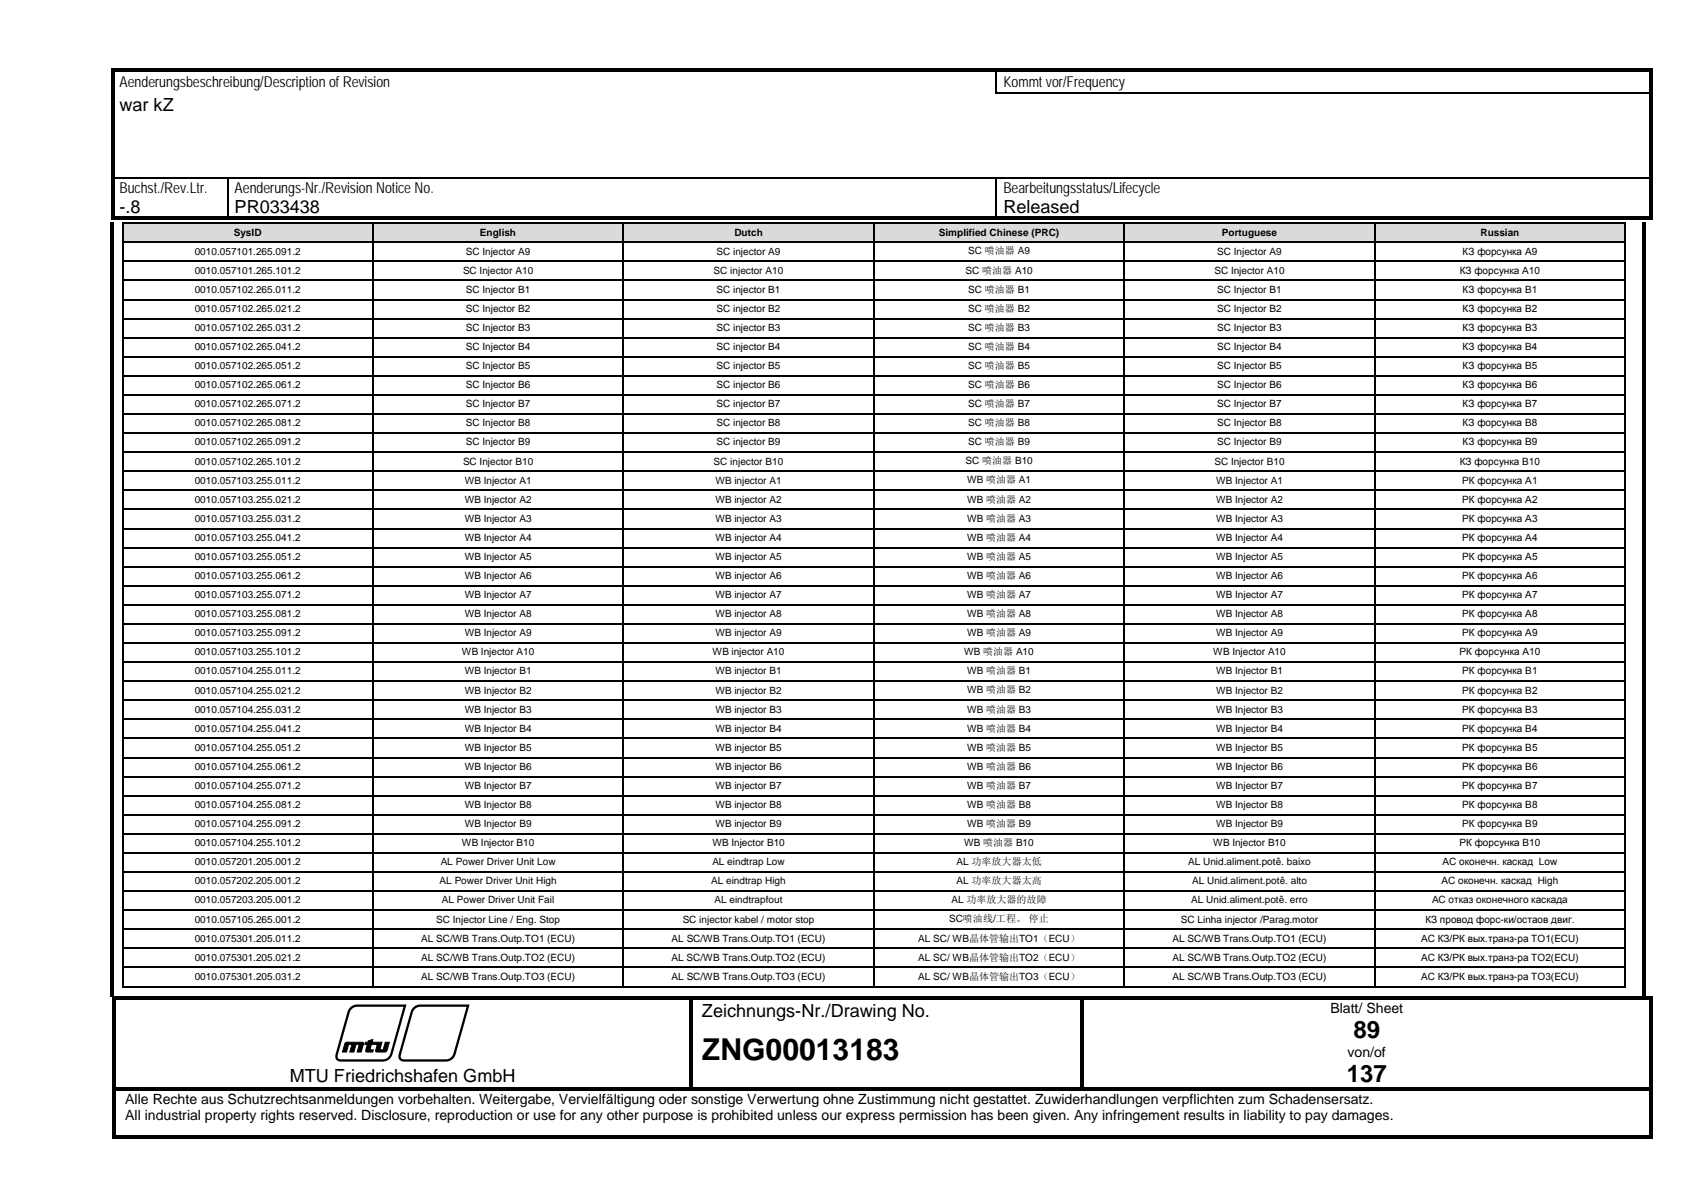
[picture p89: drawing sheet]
<svg xmlns="http://www.w3.org/2000/svg" width="297mm" height="210mm" viewBox="0 0 297 210" stroke-linecap="round" stroke-linejoin="round" font-family="sans-serif">
<defs><g id="words">
<text font-size="5.3" x="123.3" y="186.2">ZNG00013183</text>
<g font-size="4.2">
<text x="237.7" y="182.4">89</text>
<text x="236.5" y="190.1">137</text>
</g>
<g font-size="3.2">
<text x="21" y="19.5">war kZ</text>
<text x="21" y="37.4">-.8</text>
<text x="41.2" y="37.4">PR033438</text>
<text x="176.2" y="37.4">Released</text>
<text x="123.3" y="178.5">Zeichnungs-Nr./Drawing No.</text>
<text x="50.9" y="190">MTU Friedrichshafen GmbH</text>
</g>
<g font-size="2.6">
<text x="21" y="15.3">Aenderungsbeschreibung/Descriptionof Revision</text>
<text x="176.2" y="15.3">Kommt vor/Frequency</text>
<text x="21" y="33.9">Buchst./Rev.Ltr.</text>
<text x="41.2" y="33.9">Aenderungs-Nr./RevisionNotice No.</text>
<text x="176.2" y="33.9">Bearbeitungsstatus/Lifecycle</text>
</g>
<g font-size="2.5">
<text x="233.7" y="177.8">Blatt/ Sheet</text>
<text x="236.7" y="185.5">von/of</text>
<text x="22" y="193.8">Alle Rechte aus Schutzrechtsanmeldungen vorbehalten. Weitergabe, Vervielfältigung oder sonstige Verwertung ohne Zustimmung nicht gestattet. Zuwiderhandlungen verpflichten zum Schadensersatz.</text>
<text x="22" y="196.6">All industrial property rights reserved. Disclosure, reproduction or use for any other purpose is prohibited unless our express permission has been given. Any infringement results in liability to pay damages.</text>
</g>
<g font-size="1.8">
<text x="41.1" y="41.4">SysID</text>
<text x="84.3" y="41.4">English</text>
<text x="129" y="41.4">Dutch</text>
<text x="164.9" y="41.4">Simplified Chinese (PRC)</text>
<text x="214.6" y="41.4">Portuguese</text>
<text x="260" y="41.4">Russian</text>
<text x="34.2" y="44.7">0010.057101.265.091.2</text>
<text x="81.8" y="44.7">SC Injector A9</text>
<text x="125.8" y="44.7">SC injector A9</text>
<text x="170.1" y="44.7">SC 喷油器 A9</text>
<text x="213.8" y="44.7">SC Injector A9</text>
<text x="256.9" y="44.7">КЗ форсунка A9</text>
<text x="34.2" y="48">0010.057101.265.101.2</text>
<text x="34.2" y="51.4">0010.057102.265.011.2</text>
<text x="81.3" y="48">SC Injector A10</text>
<text x="81.8" y="51.4">SC Injector B1</text>
<text x="125.3" y="48">SC injector A10</text>
<text x="125.8" y="51.4">SC injector B1</text>
<text x="169.6" y="48">SC 喷油器 A10</text>
<text x="170.1" y="51.4">SC 喷油器 B1</text>
<text x="213.3" y="48">SC Injector A10</text>
<text x="213.8" y="51.4">SC Injector B1</text>
<text x="256.4" y="48">КЗ форсунка A10</text>
<text x="256.9" y="51.4">КЗ форсунка В1</text>
<text x="34.2" y="54.8">0010.057102.265.021.2</text>
<text x="34.2" y="58.1">0010.057102.265.031.2</text>
<text x="81.8" y="58.1">SC Injector B3</text>
<text x="81.8" y="54.8">SC Injector B2</text>
<text x="125.8" y="58.1">SC injector B3</text>
<text x="125.8" y="54.8">SC injector B2</text>
<text x="170.1" y="58.1">SC 喷油器 B3</text>
<text x="170.1" y="54.7">SC 喷油器 B2</text>
<text x="213.8" y="54.8">SC Injector B2</text>
<text x="213.8" y="58.1">SC Injector B3</text>
<text x="256.9" y="58.1">КЗ форсунка В3</text>
<text x="256.9" y="54.8">КЗ форсунка В2</text>
<text x="34.2" y="61.5">0010.057102.265.041.2</text>
<text x="34.2" y="64.8">0010.057102.265.051.2</text>
<text x="81.8" y="64.8">SC Injector B5</text>
<text x="81.8" y="61.5">SC Injector B4</text>
<text x="125.8" y="64.8">SC injector B5</text>
<text x="125.8" y="61.5">SC injector B4</text>
<text x="170.1" y="64.8">SC 喷油器 B5</text>
<text x="170.1" y="61.4">SC 喷油器 B4</text>
<text x="213.8" y="61.5">SC Injector B4</text>
<text x="213.8" y="64.8">SC Injector B5</text>
<text x="256.9" y="64.8">КЗ форсунка В5</text>
<text x="256.9" y="61.5">КЗ форсунка В4</text>
<text x="34.2" y="68.2">0010.057102.265.061.2</text>
<text x="34.2" y="71.5">0010.057102.265.071.2</text>
<text x="81.8" y="71.5">SC Injector B7</text>
<text x="81.8" y="68.2">SC Injector B6</text>
<text x="125.8" y="71.5">SC injector B7</text>
<text x="125.8" y="68.2">SC injector B6</text>
<text x="170.1" y="71.5">SC 喷油器 B7</text>
<text x="170.1" y="68.1">SC 喷油器 B6</text>
<text x="213.8" y="68.2">SC Injector B6</text>
<text x="213.8" y="71.5">SC Injector B7</text>
<text x="256.9" y="71.5">КЗ форсунка В7</text>
<text x="256.9" y="68.2">КЗ форсунка В6</text>
<text x="34.2" y="74.9">0010.057102.265.081.2</text>
<text x="81.8" y="74.9">SC Injector B8</text>
<text x="125.8" y="74.9">SC injector B8</text>
<text x="170.1" y="74.8">SC 喷油器 B8</text>
<text x="213.8" y="74.9">SC Injector B8</text>
<text x="256.9" y="74.9">КЗ форсунка В8</text>
<text x="34.2" y="78.2">0010.057102.265.091.2</text>
<text x="34.2" y="81.6">0010.057102.265.101.2</text>
<text x="81.3" y="81.6">SC Injector B10</text>
<text x="81.8" y="78.2">SC Injector B9</text>
<text x="125.3" y="81.6">SC injector B10</text>
<text x="125.8" y="78.2">SC injector B9</text>
<text x="169.6" y="81.6">SC 喷油器 B10</text>
<text x="170.1" y="78.2">SC 喷油器 B9</text>
<text x="213.3" y="81.6">SC Injector B10</text>
<text x="213.8" y="78.2">SC Injector B9</text>
<text x="256.4" y="81.6">КЗ форсунка В10</text>
<text x="256.9" y="78.2">КЗ форсунка В9</text>
<text x="34.2" y="84.9">0010.057103.255.011.2</text>
<text x="34.2" y="88.3">0010.057103.255.021.2</text>
<text x="81.6" y="88.3">WB Injector A2</text>
<text x="81.6" y="84.9">WB Injector A1</text>
<text x="125.6" y="84.9">WB injector A1</text>
<text x="125.6" y="88.3">WB injector A2</text>
<text x="169.9" y="88.2">WB 喷油器 A2</text>
<text x="169.9" y="84.9">WB 喷油器 A1</text>
<text x="213.6" y="88.3">WB Injector A2</text>
<text x="213.6" y="84.9">WB Injector A1</text>
<text x="256.8" y="88.3">РК форсунка A2</text>
<text x="256.8" y="84.9">РК форсунка A1</text>
<text x="34.2" y="91.6">0010.057103.255.031.2</text>
<text x="34.2" y="95">0010.057103.255.041.2</text>
<text x="81.6" y="95">WB Injector A4</text>
<text x="81.6" y="91.6">WB Injector A3</text>
<text x="125.6" y="91.6">WB injector A3</text>
<text x="125.6" y="95">WB injector A4</text>
<text x="169.9" y="95">WB 喷油器 A4</text>
<text x="169.9" y="91.6">WB 喷油器 A3</text>
<text x="213.6" y="95">WB Injector A4</text>
<text x="213.6" y="91.6">WB Injector A3</text>
<text x="256.8" y="95">РК форсунка A4</text>
<text x="256.8" y="91.6">РК форсунка A3</text>
<text x="34.2" y="98.3">0010.057103.255.051.2</text>
<text x="34.2" y="101.7">0010.057103.255.061.2</text>
<text x="81.6" y="101.7">WB Injector A6</text>
<text x="81.6" y="98.3">WB Injector A5</text>
<text x="125.6" y="98.3">WB injector A5</text>
<text x="125.6" y="101.7">WB injector A6</text>
<text x="169.9" y="101.7">WB 喷油器 A6</text>
<text x="169.9" y="98.3">WB 喷油器 A5</text>
<text x="213.6" y="101.7">WB Injector A6</text>
<text x="213.6" y="98.3">WB Injector A5</text>
<text x="256.8" y="101.7">РК форсунка A6</text>
<text x="256.8" y="98.3">РК форсунка A5</text>
<text x="34.2" y="105">0010.057103.255.071.2</text>
<text x="81.6" y="105">WB Injector A7</text>
<text x="125.6" y="105">WB injector A7</text>
<text x="169.9" y="105">WB 喷油器 A7</text>
<text x="213.6" y="105">WB Injector A7</text>
<text x="256.8" y="105">РК форсунка A7</text>
<text x="34.2" y="108.4">0010.057103.255.081.2</text>
<text x="34.2" y="111.7">0010.057103.255.091.2</text>
<text x="81.6" y="108.4">WB Injector A8</text>
<text x="81.6" y="111.7">WB Injector A9</text>
<text x="125.6" y="111.7">WB injector A9</text>
<text x="125.6" y="108.4">WB injector A8</text>
<text x="169.9" y="108.4">WB 喷油器 A8</text>
<text x="169.9" y="111.7">WB 喷油器 A9</text>
<text x="213.6" y="108.4">WB Injector A8</text>
<text x="213.6" y="111.7">WB Injector A9</text>
<text x="256.8" y="108.4">РК форсунка A8</text>
<text x="256.8" y="111.7">РК форсунка A9</text>
<text x="34.2" y="115.1">0010.057103.255.101.2</text>
<text x="34.2" y="118.4">0010.057104.255.011.2</text>
<text x="81.1" y="115.1">WB Injector A10</text>
<text x="81.6" y="118.4">WB Injector B1</text>
<text x="125.2" y="115.1">WB injector A10</text>
<text x="125.6" y="118.4">WB injector B1</text>
<text x="169.4" y="115.1">WB 喷油器 A10</text>
<text x="169.9" y="118.4">WB 喷油器 B1</text>
<text x="213.1" y="115.1">WB Injector A10</text>
<text x="213.6" y="118.4">WB Injector B1</text>
<text x="256.3" y="115.1">РК форсунка A10</text>
<text x="256.8" y="118.4">РК форсунка В1</text>
<text x="34.2" y="121.8">0010.057104.255.021.2</text>
<text x="34.2" y="125.1">0010.057104.255.031.2</text>
<text x="81.6" y="121.8">WB Injector B2</text>
<text x="81.6" y="125.1">WB Injector B3</text>
<text x="125.6" y="125.1">WB injector B3</text>
<text x="125.6" y="121.8">WB injector B2</text>
<text x="169.9" y="121.8">WB 喷油器 B2</text>
<text x="169.9" y="125.1">WB 喷油器 B3</text>
<text x="213.6" y="121.8">WB Injector B2</text>
<text x="213.6" y="125.1">WB Injector B3</text>
<text x="256.8" y="121.8">РК форсунка В2</text>
<text x="256.8" y="125.1">РК форсунка В3</text>
<text x="34.2" y="128.5">0010.057104.255.041.2</text>
<text x="34.2" y="131.8">0010.057104.255.051.2</text>
<text x="81.6" y="128.5">WB Injector B4</text>
<text x="81.6" y="131.8">WB Injector B5</text>
<text x="125.6" y="131.8">WB injector B5</text>
<text x="125.6" y="128.5">WB injector B4</text>
<text x="169.9" y="128.5">WB 喷油器 B4</text>
<text x="169.9" y="131.8">WB 喷油器 B5</text>
<text x="213.6" y="128.5">WB Injector B4</text>
<text x="213.6" y="131.8">WB Injector B5</text>
<text x="256.8" y="128.5">РК форсунка В4</text>
<text x="256.8" y="131.8">РК форсунка В5</text>
<text x="34.2" y="135.2">0010.057104.255.061.2</text>
<text x="81.6" y="135.2">WB Injector B6</text>
<text x="125.6" y="135.2">WB injector B6</text>
<text x="169.9" y="135.2">WB 喷油器 B6</text>
<text x="213.6" y="135.2">WB Injector B6</text>
<text x="256.8" y="135.2">РК форсунка В6</text>
<text x="34.2" y="138.5">0010.057104.255.071.2</text>
<text x="34.2" y="141.9">0010.057104.255.081.2</text>
<text x="81.6" y="141.9">WB Injector B8</text>
<text x="81.6" y="138.5">WB Injector B7</text>
<text x="125.6" y="138.5">WB injector B7</text>
<text x="125.6" y="141.9">WB injector B8</text>
<text x="169.9" y="141.9">WB 喷油器 B8</text>
<text x="169.9" y="138.5">WB 喷油器 B7</text>
<text x="213.6" y="141.9">WB Injector B8</text>
<text x="213.6" y="138.5">WB Injector B7</text>
<text x="256.8" y="141.9">РК форсунка В8</text>
<text x="256.8" y="138.5">РК форсунка В7</text>
<text x="34.2" y="145.2">0010.057104.255.091.2</text>
<text x="34.2" y="148.6">0010.057104.255.101.2</text>
<text x="81.1" y="148.6">WB Injector B10</text>
<text x="81.6" y="145.2">WB Injector B9</text>
<text x="125.1" y="148.6">WB Injector B10</text>
<text x="125.6" y="145.2">WB injector B9</text>
<text x="169.4" y="148.6">WB 喷油器 B10</text>
<text x="169.9" y="145.2">WB 喷油器 B9</text>
<text x="213.1" y="148.6">WB Injector B10</text>
<text x="213.6" y="145.2">WB Injector B9</text>
<text x="256.3" y="148.6">РК форсунка В10</text>
<text x="256.8" y="145.2">РК форсунка В9</text>
<text x="34.2" y="152">0010.057201.205.001.2</text>
<text x="34.2" y="155.3">0010.057202.205.001.2</text>
<text x="77.2" y="155.3">AL Power Driver Unit High</text>
<text x="77.4" y="152">AL Power Driver Unit Low</text>
<text x="124.9" y="155.3">AL eindtrap High</text>
<text x="125.1" y="152">AL eindtrap Low</text>
<text x="168" y="155.3">AL 功率放大器太高</text>
<text x="168" y="151.9">AL 功率放大器太低</text>
<text x="208.7" y="152">AL Unid.aliment.potê. baixo</text>
<text x="209.4" y="155.3">AL Unid.aliment.potê. alto</text>
<text x="253.2" y="155.3">АС оконечн. каскад High</text>
<text x="253.4" y="152">АС оконечн. каскад Low</text>
<text x="34.2" y="158.6">0010.057203.205.001.2</text>
<text x="77.6" y="158.6">AL Power Driver Unit Fail</text>
<text x="125.5" y="158.6">AL eindtrapfout</text>
<text x="166.7" y="162">SC喷油线/工程。 停止</text>
<text x="167.1" y="158.6">AL 功率放大器的故障</text>
<text x="209.2" y="158.6">AL Unid.aliment.potê. erro</text>
<text x="251.5" y="158.6">АС отказ оконечного каскада</text>
<text x="34.2" y="162">0010.057105.265.001.2</text>
<text x="34.2" y="165.4">0010.075301.205.011.2</text>
<text x="74" y="165.4">AL SC/WB Trans.Outp.TO1 (ECU)</text>
<text x="76.6" y="162">SC Injector Line / Eng. Stop</text>
<text x="118" y="165.4">AL SC/WB Trans.Outp.TO1 (ECU)</text>
<text x="119.9" y="162">SC injector kabel / motor stop</text>
<text x="161.3" y="165.3">AL SC/ WB晶体管输出TO1（ECU）</text>
<text x="206" y="165.4">AL SC/WB Trans.Outp.TO1 (ECU)</text>
<text x="207.4" y="162">SC Linha injector /Parag.motor</text>
<text x="249.6" y="165.4">АС КЗ/РК вых.транз-ра ТО1(ECU)</text>
<text x="250.4" y="162">КЗ провод форс-ки/остаов двиг.</text>
<text x="34.2" y="168.7">0010.075301.205.021.2</text>
<text x="34.2" y="172.1">0010.075301.205.031.2</text>
<text x="74" y="172.1">AL SC/WB Trans.Outp.TO3 (ECU)</text>
<text x="74" y="168.7">AL SC/WB Trans.Outp.TO2 (ECU)</text>
<text x="118" y="168.7">AL SC/WB Trans.Outp.TO2 (ECU)</text>
<text x="118" y="172.1">AL SC/WB Trans.Outp.TO3 (ECU)</text>
<text x="161.3" y="168.7">AL SC/ WB晶体管输出TO2（ECU）</text>
<text x="161.3" y="172">AL SC/ WB晶体管输出TO3（ECU）</text>
<text x="206" y="172.1">AL SC/WB Trans.Outp.TO3 (ECU)</text>
<text x="206" y="168.7">AL SC/WB Trans.Outp.TO2 (ECU)</text>
<text x="249.6" y="168.7">АС КЗ/РК вых.транз-ра ТО2(ECU)</text>
<text x="249.6" y="172.1">АС КЗ/РК вых.транз-ра ТО3(ECU)</text>
</g>
</g></defs>
<g fill="#000">
<path d="M19.5 12h.6v.5h-.6z" fill-rule="evenodd"/>
<path d="M19.5 12h.6v.5h-.6z" fill-rule="evenodd"/>
<path d="M19.5 12.5h.6v3.7h-.6z" fill-rule="evenodd"/>
<path d="M19.5 16.2h.6v.3h-.6z" fill-rule="evenodd"/>
<path d="M20.1 12h154.8v.5h-154.8z" fill-rule="evenodd"/>
<path d="M174.9 12h.5v.5h-.5z" fill-rule="evenodd"/>
<path d="M175.4 12h24.6v.5h-24.6z" fill-rule="evenodd"/>
<path d="M200 12h.6v.5h-.6z" fill-rule="evenodd"/>
<path d="M200.6 12h89.2v.5h-89.2z" fill-rule="evenodd"/>
<path d="M289.8 12h.5v.5h-.5z" fill-rule="evenodd"/>
<path d="M289.8 12h.5v.5h-.5z" fill-rule="evenodd"/>
<path d="M289.8 12.5h.5v3.7h-.5z" fill-rule="evenodd"/>
<path d="M289.8 16.2h.5v.3h-.5z" fill-rule="evenodd"/>
<path d="M19.5 16.5h.6v3.7h-.6z" fill-rule="evenodd"/>
<path d="M19.5 20.2h.6v3.6h-.6z" fill-rule="evenodd"/>
<path d="M19.5 23.8h.6v3.7h-.6z" fill-rule="evenodd"/>
<path d="M19.5 27.5h.6v3.6h-.6z" fill-rule="evenodd"/>
<path d="M19.5 31.4h.6v3h-.6z" fill-rule="evenodd"/>
<path d="M19.5 34.4h.6v3.7h-.6z" fill-rule="evenodd"/>
<path d="M19.5 38.1h.6v.5h-.6z" fill-rule="evenodd"/>
<path d="M19.5 38.1h.6v.5h-.6z" fill-rule="evenodd"/>
<path d="M20.1 38.1h19.8v.5h-19.8z" fill-rule="evenodd"/>
<path d="M39.9 38.1h.5v.5h-.5z" fill-rule="evenodd"/>
<path d="M40.4 38.1h134.5v.5h-134.5z" fill-rule="evenodd"/>
<path d="M174.9 38.1h.5v.5h-.5z" fill-rule="evenodd"/>
<path d="M175.4 38.1h114.4v.5h-114.4z" fill-rule="evenodd"/>
<path d="M289.8 16.5h.5v3.7h-.5z" fill-rule="evenodd"/>
<path d="M289.8 20.2h.5v3.6h-.5z" fill-rule="evenodd"/>
<path d="M289.8 23.8h.5v3.7h-.5z" fill-rule="evenodd"/>
<path d="M289.8 27.5h.5v3.6h-.5z" fill-rule="evenodd"/>
<path d="M289.8 31.4h.5v3h-.5z" fill-rule="evenodd"/>
<path d="M289.8 34.4h.5v3.7h-.5z" fill-rule="evenodd"/>
<path d="M289.8 38.1h.5v.5h-.5z" fill-rule="evenodd"/>
<path d="M289.8 38.1h.5v.5h-.5z" fill-rule="evenodd"/>
<path d="M19.8 175h.5v.5h-.5z" fill-rule="evenodd"/>
<path d="M19.8 175h.5v.5h-.5z" fill-rule="evenodd"/>
<path d="M20.3 175h100.8v.5h-100.8z" fill-rule="evenodd"/>
<path d="M121.1 175h.5v.5h-.5z" fill-rule="evenodd"/>
<path d="M121.6 175h68.2v.5h-68.2z" fill-rule="evenodd"/>
<path d="M189.8 175h.6v.5h-.6z" fill-rule="evenodd"/>
<path d="M190.4 175h99.4v.5h-99.4z" fill-rule="evenodd"/>
<path d="M289.8 175h.5v.5h-.5z" fill-rule="evenodd"/>
<path d="M289.8 175h.5v.5h-.5z" fill-rule="evenodd"/>
<path d="M19.8 175.5h.5v15.4h-.5z" fill-rule="evenodd"/>
<path d="M19.8 190.9h.5v.6h-.5z" fill-rule="evenodd"/>
<path d="M19.8 191.5h.5v8h-.5z" fill-rule="evenodd"/>
<path d="M20.3 190.9h100.8v.6h-100.8z" fill-rule="evenodd"/>
<path d="M121.1 175.5h.5v15.4h-.5z" fill-rule="evenodd"/>
<path d="M121.1 190.9h.5v.6h-.5z" fill-rule="evenodd"/>
<path d="M121.6 190.9h68.2v.6h-68.2z" fill-rule="evenodd"/>
<path d="M189.8 175.5h.6v15.4h-.6z" fill-rule="evenodd"/>
<path d="M189.8 190.9h.6v.6h-.6z" fill-rule="evenodd"/>
<path d="M190.4 190.9h99.4v.6h-99.4z" fill-rule="evenodd"/>
<path d="M289.8 175.5h.5v15.4h-.5z" fill-rule="evenodd"/>
<path d="M289.8 190.9h.5v.6h-.5z" fill-rule="evenodd"/>
<path d="M289.8 191.5h.5v8h-.5z" fill-rule="evenodd"/>
<path d="M19.8 199.5h.5v.5h-.5z" fill-rule="evenodd"/>
<path d="M19.8 199.5h.5v.5h-.5z" fill-rule="evenodd"/>
<path d="M20.3 199.5h269.5v.5h-269.5z" fill-rule="evenodd"/>
<path d="M289.8 199.5h.5v.5h-.5z" fill-rule="evenodd"/>
<path d="M289.8 199.5h.5v.5h-.5z" fill-rule="evenodd"/>
</g>
<path d="M175 12.5v3.7M20.1 31.3h19.8M40 31.4v6.7M40.1 31.3h134.8M175 31.4v6.7M175.2 31.3h114.6" fill="none" stroke="#000" stroke-width=".25"/>
<path d="M174.9 16.3h25.1M200.4 16.3h89.4" fill="none" stroke="#000" stroke-width=".34"/>
<g fill="#000">
<path d="M200 16.2h.4v.3h-.4zM19.5 31.1h.6v.3h-.6zM39.9 31.4h.2zM39.9 31.1h.2v.3h-.2zM174.9 31.4h.3zM174.9 31.1h.3v.3h-.3zM289.8 31.1h.5v.3h-.5zM60.6 183.2l.3-.2h2.2a.47 .47 0 0 1 .6 .1 .47 .47 0 0 1 .1 .6l-.4 1h-.7l.4-1.3h-.6l-.3 1.3h-.8l.4-1.3h-.6l-.3 1.3h-.8zM64.2 183h.4l.1-.2 .8-.3-.2 .5h1.8l-.4 1.4h.6l.4-1.4h.7l-.1 .4a1.4 1.4 0 0 1-.7 1.3h-1a.44 .44 0 0 1-.6-.3l.3-1h-1.1l-.2 1h.6l-.1 .3h-.5a.51 .51 0 0 1-.8-.3l.3-1h-.4z"/>
<path d="M61.5 176.9l.6-.4 .6-.1h8.7l-2.4 8.6a2.24 2.24 0 0 1-2.7 1.4h-6.4a1.06 1.06 0 0 1-1-.6 1.06 1.06 0 0 1 .2-1.1l1.9-6.9zM61.8 177.2l-.4 .7-2 7.2a.69 .69 0 0 0 .1 .8 .69 .69 0 0 0 .8 .1h6.9a1.38 1.38 0 0 0 1.4-1.1l2.3-8.1h-8.2z"/>
<path d="M72.6 176.9l.6-.4 .6-.1h8.7l-2.5 8.6a2.21 2.21 0 0 1-2.6 1.4h-6.4a1.06 1.06 0 0 1-1-.6 1.06 1.06 0 0 1 .1-1.1l2-7.1zM72.9 177.2l-.4 .7-2 7.2a.69 .69 0 0 0 .1 .8 .69 .69 0 0 0 .8 .1h6.9a1.38 1.38 0 0 0 1.4-1.1l2.2-8.1h-8.1z"/>
</g>
<path d="M60.6 183.2l.3-.2h2.2a.47 .47 0 0 1 .6 .1 .47 .47 0 0 1 .1 .6l-.4 1h-.7l.4-1.3h-.6l-.3 1.3h-.8l.4-1.3h-.6l-.3 1.3h-.8zM64.2 183h.4l.1-.2 .8-.3-.2 .5h1.8l-.4 1.4h.6l.4-1.4h.7l-.1 .4a1.4 1.4 0 0 1-.7 1.3h-1a.44 .44 0 0 1-.6-.3l.3-1h-1.1l-.2 1h.6l-.1 .3h-.5a.51 .51 0 0 1-.8-.3l.3-1h-.4z" fill="none" stroke="#000" stroke-width=".18"/>
<g fill="#dadada">
<path d="M21.7 39.4h43.6v3h-43.6z" fill-rule="evenodd"/>
<path d="M22.1 39.7h42.9v2.3h-42.9z" fill-rule="evenodd"/>
<path d="M65.7 39.4h43.6v3h-43.6z" fill-rule="evenodd"/>
<path d="M66 39.7h43v2.3h-43z" fill-rule="evenodd"/>
<path d="M109.7 39.4h43.6v3h-43.6z" fill-rule="evenodd"/>
<path d="M110 39.7h43v2.3h-43z" fill-rule="evenodd"/>
<path d="M153.7 39.4h43.6v3h-43.6z" fill-rule="evenodd"/>
<path d="M154 39.7h43v2.3h-43z" fill-rule="evenodd"/>
<path d="M197.7 39.4h43.6v3h-43.6z" fill-rule="evenodd"/>
<path d="M198 39.7h42.9v2.3h-42.9z" fill-rule="evenodd"/>
<path d="M241.7 39.4h43.6v3h-43.6z" fill-rule="evenodd"/>
</g>
<path d="M242 39.7h42.9v2.3h-42.9z" fill="#dadada"/>
<g fill="#000">
<path d="M21.4 39h.3v.4h-.3zM21.4 39h.3v.3h-.3zM65.3 39.3l.4 .1zM65.3 39h.4v.3h-.4zM109.3 39.3l.4 .1zM109.3 39h.4v.3h-.4zM153.3 39.3l.4 .1zM153.3 39h.4v.3h-.4zM197.3 39.3l.4 .1zM197.3 39h.4v.3h-.4zM241.3 39.3l.3 .1zM241.3 39h.3v.3h-.3z"/>
<path d="M285.3 39h.3v.4h-.3zM285.3 39h.3v.3h-.3zM21.4 42.4h.3v.3h-.3zM21.4 45.7h.3v.4h-.3zM21.4 49.1h.3v.3h-.3zM21.4 52.4h.3v.4h-.3zM21.4 55.8h.3v.3h-.3zM21.4 59.1h.3v.4h-.3zM65.3 42.4h.4v.3h-.4zM65.3 45.7h.4v.4h-.4zM65.3 49.1h.4v.3h-.4zM65.3 52.4h.4v.4h-.4z"/>
<path d="M65.3 55.8h.4v.3h-.4zM65.3 59.1h.4v.4h-.4zM109.3 42.4h.4v.3h-.4zM109.3 45.7h.4v.4h-.4zM109.3 49.1h.4v.3h-.4zM109.3 52.4h.4v.4h-.4zM109.3 55.8h.4v.3h-.4zM109.3 59.1h.4v.4h-.4zM153.3 42.4h.4v.3h-.4zM153.3 45.7h.4v.4h-.4zM153.3 49.1h.4v.3h-.4zM153.3 52.4h.4v.4h-.4z"/>
<path d="M153.3 55.8h.4v.3h-.4zM153.3 59.1h.4v.4h-.4zM197.3 42.4h.4v.3h-.4zM197.3 45.7h.4v.4h-.4zM197.3 49.1h.4v.3h-.4zM197.3 52.4h.4v.4h-.4zM197.3 55.8h.4v.3h-.4zM197.3 59.1h.4v.4h-.4zM241.3 42.4h.3v.3h-.3zM241.3 45.7h.3v.4h-.3zM241.3 49.1h.3v.3h-.3zM241.3 52.4h.3v.4h-.3z"/>
<path d="M241.3 55.8h.3v.3h-.3zM241.3 59.1h.3v.4h-.3zM285.3 42.4h.3v.3h-.3zM285.3 45.7h.3v.4h-.3zM285.3 49.1h.3v.3h-.3zM285.3 52.4h.3v.4h-.3zM285.3 55.8h.3v.3h-.3zM285.3 59.1h.3v.4h-.3zM21.4 62.5h.3v.3h-.3zM21.4 65.8h.3v.4h-.3zM21.4 69.2h.3v.3h-.3zM21.4 72.5h.3v.4h-.3z"/>
<path d="M21.4 75.9h.3v.3h-.3zM21.4 79.2h.3v.4h-.3zM65.3 62.5h.4v.3h-.4zM65.3 65.8h.4v.4h-.4zM65.3 69.2h.4v.3h-.4zM65.3 72.5h.4v.4h-.4zM65.3 75.9h.4v.3h-.4zM65.3 79.2h.4v.4h-.4zM109.3 62.5h.4v.3h-.4zM109.3 65.8h.4v.4h-.4zM109.3 69.2h.4v.3h-.4zM109.3 72.5h.4v.4h-.4z"/>
<path d="M109.3 75.9h.4v.3h-.4zM109.3 79.2h.4v.4h-.4zM153.3 62.5h.4v.3h-.4zM153.3 65.8h.4v.4h-.4zM153.3 69.2h.4v.3h-.4zM153.3 72.5h.4v.4h-.4zM153.3 75.9h.4v.3h-.4zM153.3 79.2h.4v.4h-.4zM197.3 62.5h.4v.3h-.4zM197.3 65.8h.4v.4h-.4zM197.3 69.2h.4v.3h-.4zM197.3 72.5h.4v.4h-.4z"/>
<path d="M197.3 75.9h.4v.3h-.4zM197.3 79.2h.4v.4h-.4zM241.3 62.5h.3v.3h-.3zM241.3 65.8h.3v.4h-.3zM241.3 69.2h.3v.3h-.3zM241.3 72.5h.3v.4h-.3zM241.3 75.9h.3v.3h-.3zM241.3 79.2h.3v.4h-.3zM285.3 62.5h.3v.3h-.3zM285.3 65.8h.3v.4h-.3zM285.3 69.2h.3v.3h-.3zM285.3 72.5h.3v.4h-.3z"/>
<path d="M285.3 75.9h.3v.3h-.3zM285.3 79.2h.3v.4h-.3zM21.4 82.6h.3v.4h-.3zM21.4 85.9h.3v.4h-.3zM21.4 89.3h.3v.3h-.3zM21.4 92.6h.3v.4h-.3zM21.4 96h.3v.4h-.3zM21.4 99.3h.3v.4h-.3zM65.3 82.6h.4v.4h-.4zM65.3 85.9h.4v.4h-.4zM65.3 89.3h.4v.3h-.4zM65.3 92.6h.4v.4h-.4z"/>
<path d="M65.3 96h.4v.4h-.4zM65.3 99.3h.4v.4h-.4zM109.3 82.6h.4v.4h-.4zM109.3 85.9h.4v.4h-.4zM109.3 89.3h.4v.3h-.4zM109.3 92.6h.4v.4h-.4zM109.3 96h.4v.4h-.4zM109.3 99.3h.4v.4h-.4zM153.3 82.6h.4v.4h-.4zM153.3 85.9h.4v.4h-.4zM153.3 89.3h.4v.3h-.4zM153.3 92.6h.4v.4h-.4z"/>
<path d="M153.3 96h.4v.4h-.4zM153.3 99.3h.4v.4h-.4zM197.3 82.6h.4v.4h-.4zM197.3 85.9h.4v.4h-.4zM197.3 89.3h.4v.3h-.4zM197.3 92.6h.4v.4h-.4zM197.3 96h.4v.4h-.4zM197.3 99.3h.4v.4h-.4zM241.3 82.6h.3v.4h-.3zM241.3 85.9h.3v.4h-.3zM241.3 89.3h.3v.3h-.3zM241.3 92.6h.3v.4h-.3z"/>
<path d="M241.3 96h.3v.4h-.3zM241.3 99.3h.3v.4h-.3zM285.3 82.6h.3v.4h-.3zM285.3 85.9h.3v.4h-.3zM285.3 89.3h.3v.3h-.3zM285.3 92.6h.3v.4h-.3zM285.3 96h.3v.4h-.3zM285.3 99.3h.3v.4h-.3zM21.4 102.7h.3v.4h-.3zM21.4 106h.3v.4h-.3zM21.4 109.4h.3v.3h-.3zM21.4 112.8h.3v.3h-.3z"/>
<path d="M21.4 116.1h.3v.4h-.3zM21.4 119.4h.3v.4h-.3zM65.3 102.7h.4v.4h-.4zM65.3 106h.4v.4h-.4zM65.3 109.4h.4v.3h-.4zM65.3 112.8h.4v.3h-.4zM65.3 116.1h.4v.4h-.4zM65.3 119.4h.4v.4h-.4zM109.3 102.7h.4v.4h-.4zM109.3 106h.4v.4h-.4zM109.3 109.4h.4v.3h-.4zM109.3 112.8h.4v.3h-.4z"/>
<path d="M109.3 116.1h.4v.4h-.4zM109.3 119.4h.4v.4h-.4zM153.3 102.7h.4v.4h-.4zM153.3 106h.4v.4h-.4zM153.3 109.4h.4v.3h-.4zM153.3 112.8h.4v.3h-.4zM153.3 116.1h.4v.4h-.4zM153.3 119.4h.4v.4h-.4zM197.3 102.7h.4v.4h-.4zM197.3 106h.4v.4h-.4zM197.3 109.4h.4v.3h-.4zM197.3 112.8h.4v.3h-.4z"/>
<path d="M197.3 116.1h.4v.4h-.4zM197.3 119.4h.4v.4h-.4zM241.3 102.7h.3v.4h-.3zM241.3 106h.3v.4h-.3zM241.3 109.4h.3v.3h-.3zM241.3 112.8h.3v.3h-.3zM241.3 116.1h.3v.4h-.3zM241.3 119.4h.3v.4h-.3zM285.3 102.7h.3v.4h-.3zM285.3 106h.3v.4h-.3zM285.3 109.4h.3v.3h-.3zM285.3 112.8h.3v.3h-.3z"/>
<path d="M285.3 116.1h.3v.4h-.3zM285.3 119.4h.3v.4h-.3zM21.4 122.8h.3v.4h-.3zM21.4 126.2h.3v.3h-.3zM21.4 129.5h.3v.4h-.3zM21.4 132.9h.3v.3h-.3zM21.4 136.2h.3v.4h-.3zM21.4 139.6h.3v.3h-.3zM65.3 122.8h.4v.4h-.4zM65.3 126.2h.4v.3h-.4zM65.3 129.5h.4v.4h-.4zM65.3 132.9h.4v.3h-.4z"/>
<path d="M65.3 136.2h.4v.4h-.4zM65.3 139.6h.4v.3h-.4zM109.3 122.8h.4v.4h-.4zM109.3 126.2h.4v.3h-.4zM109.3 129.5h.4v.4h-.4zM109.3 132.9h.4v.3h-.4zM109.3 136.2h.4v.4h-.4zM109.3 139.6h.4v.3h-.4zM153.3 122.8h.4v.4h-.4zM153.3 126.2h.4v.3h-.4zM153.3 129.5h.4v.4h-.4zM153.3 132.9h.4v.3h-.4z"/>
<path d="M153.3 136.2h.4v.4h-.4zM153.3 139.6h.4v.3h-.4zM197.3 122.8h.4v.4h-.4zM197.3 126.2h.4v.3h-.4zM197.3 129.5h.4v.4h-.4zM197.3 132.9h.4v.3h-.4zM197.3 136.2h.4v.4h-.4zM197.3 139.6h.4v.3h-.4zM241.3 122.8h.3v.4h-.3zM241.3 126.2h.3v.3h-.3zM241.3 129.5h.3v.4h-.3zM241.3 132.9h.3v.3h-.3z"/>
<path d="M241.3 136.2h.3v.4h-.3zM241.3 139.6h.3v.3h-.3zM285.3 122.8h.3v.4h-.3zM285.3 126.2h.3v.3h-.3zM285.3 129.5h.3v.4h-.3zM285.3 132.9h.3v.3h-.3zM285.3 136.2h.3v.4h-.3zM285.3 139.6h.3v.3h-.3zM21.4 142.9h.3v.4h-.3zM21.4 146.3h.3v.3h-.3zM21.4 149.6h.3v.4h-.3zM21.4 153h.3v.3h-.3z"/>
<path d="M21.4 156.3h.3v.4h-.3zM65.3 142.9h.4v.4h-.4zM65.3 146.3h.4v.3h-.4zM65.3 149.6h.4v.4h-.4zM65.3 153h.4v.3h-.4zM65.3 156.3h.4v.4h-.4zM109.3 142.9h.4v.4h-.4zM109.3 146.3h.4v.3h-.4zM109.3 149.6h.4v.4h-.4zM109.3 153h.4v.3h-.4zM109.3 156.3h.4v.4h-.4zM153.3 142.9h.4v.4h-.4z"/>
<path d="M153.3 146.3h.4v.3h-.4zM153.3 149.6h.4v.4h-.4zM153.3 153h.4v.3h-.4zM153.3 156.3h.4v.4h-.4zM197.3 142.9h.4v.4h-.4zM197.3 146.3h.4v.3h-.4zM197.3 149.6h.4v.4h-.4zM197.3 153h.4v.3h-.4zM197.3 156.3h.4v.4h-.4zM241.3 142.9h.3v.4h-.3zM241.3 146.3h.3v.3h-.3zM241.3 149.6h.3v.4h-.3z"/>
<path d="M241.3 153h.3v.3h-.3zM241.3 156.3h.3v.4h-.3zM285.3 142.9h.3v.4h-.3zM285.3 146.3h.3v.3h-.3zM285.3 149.6h.3v.4h-.3zM285.3 153h.3v.3h-.3zM285.3 156.3h.3v.4h-.3zM21.4 159.7h.3v.3h-.3zM21.4 163h.3v.4h-.3zM21.4 166.4h.3v.3h-.3zM21.4 169.7h.3v.4h-.3zM21.4 173.1h.3v.3h-.3z"/>
<path d="M65.3 159.7h.4v.3h-.4zM65.3 163h.4v.4h-.4zM65.3 166.4h.4v.3h-.4zM65.3 169.7h.4v.4h-.4zM65.3 173.1h.4v.3h-.4zM109.3 159.7h.4v.3h-.4zM109.3 163h.4v.4h-.4zM109.3 166.4h.4v.3h-.4zM109.3 169.7h.4v.4h-.4zM109.3 173.1h.4v.3h-.4zM153.3 159.7h.4v.3h-.4zM153.3 163h.4v.4h-.4z"/>
<path d="M153.3 166.4h.4v.3h-.4zM153.3 169.7h.4v.4h-.4zM153.3 173.1h.4v.3h-.4zM197.3 159.7h.4v.3h-.4zM197.3 163h.4v.4h-.4zM197.3 166.4h.4v.3h-.4zM197.3 169.7h.4v.4h-.4zM197.3 173.1h.4v.3h-.4zM241.3 159.7h.3v.3h-.3zM241.3 163h.3v.4h-.3zM241.3 166.4h.3v.3h-.3zM241.3 169.7h.3v.4h-.3z"/>
<path d="M241.3 173.1h.3v.3h-.3zM285.3 159.7h.3v.3h-.3zM285.3 163h.3v.4h-.3zM285.3 166.4h.3v.3h-.3zM285.3 169.7h.3v.4h-.3zM285.3 173.1h.3v.3h-.3z"/>
</g>
<g fill="none" stroke="#000" stroke-width=".34">
<path d="M21.5 39.4v3M21.7 39.2h43.6M65.5 39.4v3M65.7 39.2h43.6M109.5 39.4v3M109.7 39.2h43.6M153.5 39.4v3M153.7 39.2h43.6M197.5 39.4v3M197.7 39.2h43.6M241.5 39.4v3M241.6 39.2h43.7"/>
<path d="M285.5 39.4v3M21.5 42.7v3M21.5 46.1v3M21.5 49.4v3M21.5 52.8v3M21.5 56.1v3M21.5 59.5v3M21.7 42.5h43.6M21.7 45.9h43.6M21.7 49.2h43.6M21.7 52.6h43.6M21.7 55.9h43.6"/>
<path d="M21.7 59.3h43.6M65.5 42.7v3M65.5 46.1v3M65.5 49.4v3M65.5 52.8v3M65.5 56.1v3M65.5 59.5v3M65.7 42.5h43.6M65.7 45.9h43.6M65.7 49.2h43.6M65.7 52.6h43.6M65.7 55.9h43.6"/>
<path d="M65.7 59.3h43.6M109.5 42.7v3M109.5 46.1v3M109.5 49.4v3M109.5 52.8v3M109.5 56.1v3M109.5 59.5v3M109.7 42.5h43.6M109.7 45.9h43.6M109.7 49.2h43.6M109.7 52.6h43.6M109.7 55.9h43.6"/>
<path d="M109.7 59.3h43.6M153.5 42.7v3M153.5 46.1v3M153.5 49.4v3M153.5 52.8v3M153.5 56.1v3M153.5 59.5v3M153.7 42.5h43.6M153.7 45.9h43.6M153.7 49.2h43.6M153.7 52.6h43.6M153.7 55.9h43.6"/>
<path d="M153.7 59.3h43.6M197.5 42.7v3M197.5 46.1v3M197.5 49.4v3M197.5 52.8v3M197.5 56.1v3M197.5 59.5v3M197.7 42.5h43.6M197.7 45.9h43.6M197.7 49.2h43.6M197.7 52.6h43.6M197.7 55.9h43.6"/>
<path d="M197.7 59.3h43.6M241.5 42.7v3M241.5 46.1v3M241.5 49.4v3M241.5 52.8v3M241.5 56.1v3M241.5 59.5v3M241.6 42.5h43.7M241.6 45.9h43.7M241.6 49.2h43.7M241.6 52.6h43.7M241.6 55.9h43.7"/>
<path d="M241.6 59.3h43.7M285.5 42.7v3M285.5 46.1v3M285.5 49.4v3M285.5 52.8v3M285.5 56.1v3M285.5 59.5v3M21.5 62.8v3M21.5 66.2v3M21.5 69.5v3M21.5 72.9v3M21.5 76.2v3"/>
<path d="M21.5 79.6v3M21.7 62.7h43.6M21.7 66h43.6M21.7 69.3h43.6M21.7 72.7h43.6M21.7 76.1h43.6M21.7 79.4h43.6M65.5 62.8v3M65.5 66.2v3M65.5 69.5v3M65.5 72.9v3M65.5 76.2v3"/>
<path d="M65.5 79.6v3M65.7 62.7h43.6M65.7 66h43.6M65.7 69.3h43.6M65.7 72.7h43.6M65.7 76.1h43.6M65.7 79.4h43.6M109.5 62.8v3M109.5 66.2v3M109.5 69.5v3M109.5 72.9v3M109.5 76.2v3"/>
<path d="M109.5 79.6v3M109.7 62.7h43.6M109.7 66h43.6M109.7 69.3h43.6M109.7 72.7h43.6M109.7 76.1h43.6M109.7 79.4h43.6M153.5 62.8v3M153.5 66.2v3M153.5 69.5v3M153.5 72.9v3M153.5 76.2v3"/>
<path d="M153.5 79.6v3M153.7 62.7h43.6M153.7 66h43.6M153.7 69.3h43.6M153.7 72.7h43.6M153.7 76.1h43.6M153.7 79.4h43.6M197.5 62.8v3M197.5 66.2v3M197.5 69.5v3M197.5 72.9v3M197.5 76.2v3"/>
<path d="M197.5 79.6v3M197.7 62.7h43.6M197.7 66h43.6M197.7 69.3h43.6M197.7 72.7h43.6M197.7 76.1h43.6M197.7 79.4h43.6M241.5 62.8v3M241.5 66.2v3M241.5 69.5v3M241.5 72.9v3M241.5 76.2v3"/>
<path d="M241.5 79.6v3M241.6 62.7h43.7M241.6 66h43.7M241.6 69.3h43.7M241.6 72.7h43.7M241.6 76.1h43.7M241.6 79.4h43.7M285.5 62.8v3M285.5 66.2v3M285.5 69.5v3M285.5 72.9v3M285.5 76.2v3"/>
<path d="M285.5 79.6v3M21.5 83v2.9M21.5 86.3v3M21.5 89.6v3M21.5 93v3M21.5 96.4v2.9M21.5 99.7v3M21.7 82.8h43.6M21.7 86.1h43.6M21.7 89.5h43.6M21.7 92.8h43.6M21.7 96.2h43.6"/>
<path d="M21.7 99.5h43.6M65.5 83v2.9M65.5 86.3v3M65.5 89.6v3M65.5 93v3M65.5 96.4v2.9M65.5 99.7v3M65.7 82.8h43.6M65.7 86.1h43.6M65.7 89.5h43.6M65.7 92.8h43.6M65.7 96.2h43.6"/>
<path d="M65.7 99.5h43.6M109.5 83v2.9M109.5 86.3v3M109.5 89.6v3M109.5 93v3M109.5 96.4v2.9M109.5 99.7v3M109.7 82.8h43.6M109.7 86.1h43.6M109.7 89.5h43.6M109.7 92.8h43.6M109.7 96.2h43.6"/>
<path d="M109.7 99.5h43.6M153.5 83v2.9M153.5 86.3v3M153.5 89.6v3M153.5 93v3M153.5 96.4v2.9M153.5 99.7v3M153.7 82.8h43.6M153.7 86.1h43.6M153.7 89.5h43.6M153.7 92.8h43.6M153.7 96.2h43.6"/>
<path d="M153.7 99.5h43.6M197.5 83v2.9M197.5 86.3v3M197.5 89.6v3M197.5 93v3M197.5 96.4v2.9M197.5 99.7v3M197.7 82.8h43.6M197.7 86.1h43.6M197.7 89.5h43.6M197.7 92.8h43.6M197.7 96.2h43.6"/>
<path d="M197.7 99.5h43.6M241.5 83v2.9M241.5 86.3v3M241.5 89.6v3M241.5 93v3M241.5 96.4v2.9M241.5 99.7v3M241.6 82.8h43.7M241.6 86.1h43.7M241.6 89.5h43.7M241.6 92.8h43.7M241.6 96.2h43.7"/>
<path d="M241.6 99.5h43.7M285.5 83v2.9M285.5 86.3v3M285.5 89.6v3M285.5 93v3M285.5 96.4v2.9M285.5 99.7v3M21.5 103.1v2.9M21.5 106.4v3M21.5 109.7v3.1M21.5 113.1v3M21.5 116.5v2.9"/>
<path d="M21.5 119.8v3M21.7 102.9h43.6M21.7 106.2h43.6M21.7 109.6h43.6M21.7 112.9h43.6M21.7 116.3h43.6M21.7 119.6h43.6M65.5 103.1v2.9M65.5 106.4v3M65.5 109.7v3.1M65.5 113.1v3M65.5 116.5v2.9"/>
<path d="M65.5 119.8v3M65.7 102.9h43.6M65.7 106.2h43.6M65.7 109.6h43.6M65.7 112.9h43.6M65.7 116.3h43.6M65.7 119.6h43.6M109.5 103.1v2.9M109.5 106.4v3M109.5 109.7v3.1M109.5 113.1v3M109.5 116.5v2.9"/>
<path d="M109.5 119.8v3M109.7 102.9h43.6M109.7 106.2h43.6M109.7 109.6h43.6M109.7 112.9h43.6M109.7 116.3h43.6M109.7 119.6h43.6M153.5 103.1v2.9M153.5 106.4v3M153.5 109.7v3.1M153.5 113.1v3M153.5 116.5v2.9"/>
<path d="M153.5 119.8v3M153.7 102.9h43.6M153.7 106.2h43.6M153.7 109.6h43.6M153.7 112.9h43.6M153.7 116.3h43.6M153.7 119.6h43.6M197.5 103.1v2.9M197.5 106.4v3M197.5 109.7v3.1M197.5 113.1v3M197.5 116.5v2.9"/>
<path d="M197.5 119.8v3M197.7 102.9h43.6M197.7 106.2h43.6M197.7 109.6h43.6M197.7 112.9h43.6M197.7 116.3h43.6M197.7 119.6h43.6M241.5 103.1v2.9M241.5 106.4v3M241.5 109.7v3.1M241.5 113.1v3M241.5 116.5v2.9"/>
<path d="M241.5 119.8v3M241.6 102.9h43.7M241.6 106.2h43.7M241.6 109.6h43.7M241.6 112.9h43.7M241.6 116.3h43.7M241.6 119.6h43.7M285.5 103.1v2.9M285.5 106.4v3M285.5 109.7v3.1M285.5 113.1v3M285.5 116.5v2.9"/>
<path d="M285.5 119.8v3M21.5 123.2v3M21.5 126.5v3M21.5 129.9v3M21.5 133.2v3M21.5 136.6v3M21.5 139.9v3M21.7 123h43.6M21.7 126.3h43.6M21.7 129.7h43.6M21.7 133h43.6M21.7 136.4h43.6"/>
<path d="M21.7 139.7h43.6M65.5 123.2v3M65.5 126.5v3M65.5 129.9v3M65.5 133.2v3M65.5 136.6v3M65.5 139.9v3M65.7 123h43.6M65.7 126.3h43.6M65.7 129.7h43.6M65.7 133h43.6M65.7 136.4h43.6"/>
<path d="M65.7 139.7h43.6M109.5 123.2v3M109.5 126.5v3M109.5 129.9v3M109.5 133.2v3M109.5 136.6v3M109.5 139.9v3M109.7 123h43.6M109.7 126.3h43.6M109.7 129.7h43.6M109.7 133h43.6M109.7 136.4h43.6"/>
<path d="M109.7 139.7h43.6M153.5 123.2v3M153.5 126.5v3M153.5 129.9v3M153.5 133.2v3M153.5 136.6v3M153.5 139.9v3M153.7 123h43.6M153.7 126.3h43.6M153.7 129.7h43.6M153.7 133h43.6M153.7 136.4h43.6"/>
<path d="M153.7 139.7h43.6M197.5 123.2v3M197.5 126.5v3M197.5 129.9v3M197.5 133.2v3M197.5 136.6v3M197.5 139.9v3M197.7 123h43.6M197.7 126.3h43.6M197.7 129.7h43.6M197.7 133h43.6M197.7 136.4h43.6"/>
<path d="M197.7 139.7h43.6M241.5 123.2v3M241.5 126.5v3M241.5 129.9v3M241.5 133.2v3M241.5 136.6v3M241.5 139.9v3M241.6 123h43.7M241.6 126.3h43.7M241.6 129.7h43.7M241.6 133h43.7M241.6 136.4h43.7"/>
<path d="M241.6 139.7h43.7M285.5 123.2v3M285.5 126.5v3M285.5 129.9v3M285.5 133.2v3M285.5 136.6v3M285.5 139.9v3M21.5 143.3v3M21.5 146.6v3M21.5 150v3M21.5 153.3v3M21.5 156.7v3"/>
<path d="M21.7 143.1h43.6M21.7 146.4h43.6M21.7 149.8h43.6M21.7 153.1h43.6M21.7 156.5h43.6M21.7 159.8h43.6M65.5 143.3v3M65.5 146.6v3M65.5 150v3M65.5 153.3v3M65.5 156.7v3M65.7 143.1h43.6"/>
<path d="M65.7 146.4h43.6M65.7 149.8h43.6M65.7 153.1h43.6M65.7 156.5h43.6M65.7 159.8h43.6M109.5 143.3v3M109.5 146.6v3M109.5 150v3M109.5 153.3v3M109.5 156.7v3M109.7 143.1h43.6M109.7 146.4h43.6"/>
<path d="M109.7 149.8h43.6M109.7 153.1h43.6M109.7 156.5h43.6M109.7 159.8h43.6M153.5 143.3v3M153.5 146.6v3M153.5 150v3M153.5 153.3v3M153.5 156.7v3M153.7 143.1h43.6M153.7 146.4h43.6M153.7 149.8h43.6"/>
<path d="M153.7 153.1h43.6M153.7 156.5h43.6M153.7 159.8h43.6M197.5 143.3v3M197.5 146.6v3M197.5 150v3M197.5 153.3v3M197.5 156.7v3M197.7 143.1h43.6M197.7 146.4h43.6M197.7 149.8h43.6M197.7 153.1h43.6"/>
<path d="M197.7 156.5h43.6M197.7 159.8h43.6M241.5 143.3v3M241.5 146.6v3M241.5 150v3M241.5 153.3v3M241.5 156.7v3M241.6 143.1h43.7M241.6 146.4h43.7M241.6 149.8h43.7M241.6 153.1h43.7M241.6 156.5h43.7"/>
<path d="M241.6 159.8h43.7M285.5 143.3v3M285.5 146.6v3M285.5 150v3M285.5 153.3v3M285.5 156.7v3M21.5 160v3M21.5 163.4v3M21.5 166.7v3M21.5 170.1v3M21.7 163.2h43.6M21.7 166.5h43.6"/>
<path d="M21.7 169.9h43.6M21.7 173.2h43.6M65.5 160v3M65.5 163.4v3M65.5 166.7v3M65.5 170.1v3M65.7 163.2h43.6M65.7 166.5h43.6M65.7 169.9h43.6M65.7 173.2h43.6M109.5 160v3M109.5 163.4v3"/>
<path d="M109.5 166.7v3M109.5 170.1v3M109.7 163.2h43.6M109.7 166.5h43.6M109.7 169.9h43.6M109.7 173.2h43.6M153.5 160v3M153.5 163.4v3M153.5 166.7v3M153.5 170.1v3M153.7 163.2h43.6M153.7 166.5h43.6"/>
<path d="M153.7 169.9h43.6M153.7 173.2h43.6M197.5 160v3M197.5 163.4v3M197.5 166.7v3M197.5 170.1v3M197.7 163.2h43.6M197.7 166.5h43.6M197.7 169.9h43.6M197.7 173.2h43.6M241.5 160v3M241.5 163.4v3"/>
<path d="M241.5 166.7v3M241.5 170.1v3M241.6 163.2h43.7M241.6 166.5h43.7M241.6 169.9h43.7M241.6 173.2h43.7M285.5 160v3M285.5 163.4v3M285.5 166.7v3M285.5 170.1v3"/>
</g>
<path d="M21.7 39.4h43.6M65.7 39.4h43.6M109.7 39.4h43.6M153.7 39.4h43.6M197.7 39.4h43.6M241.6 39.4h43.7" fill="none" stroke="#dadada" stroke-width=".18"/>
<g fill="#000">
<path d="M19.5 39h.5v136h-.5z" fill-rule="evenodd"/>
<path d="M288.4 39h.5v136h-.5z" fill-rule="evenodd"/>
</g>
<use href="#words"/>
</svg>
